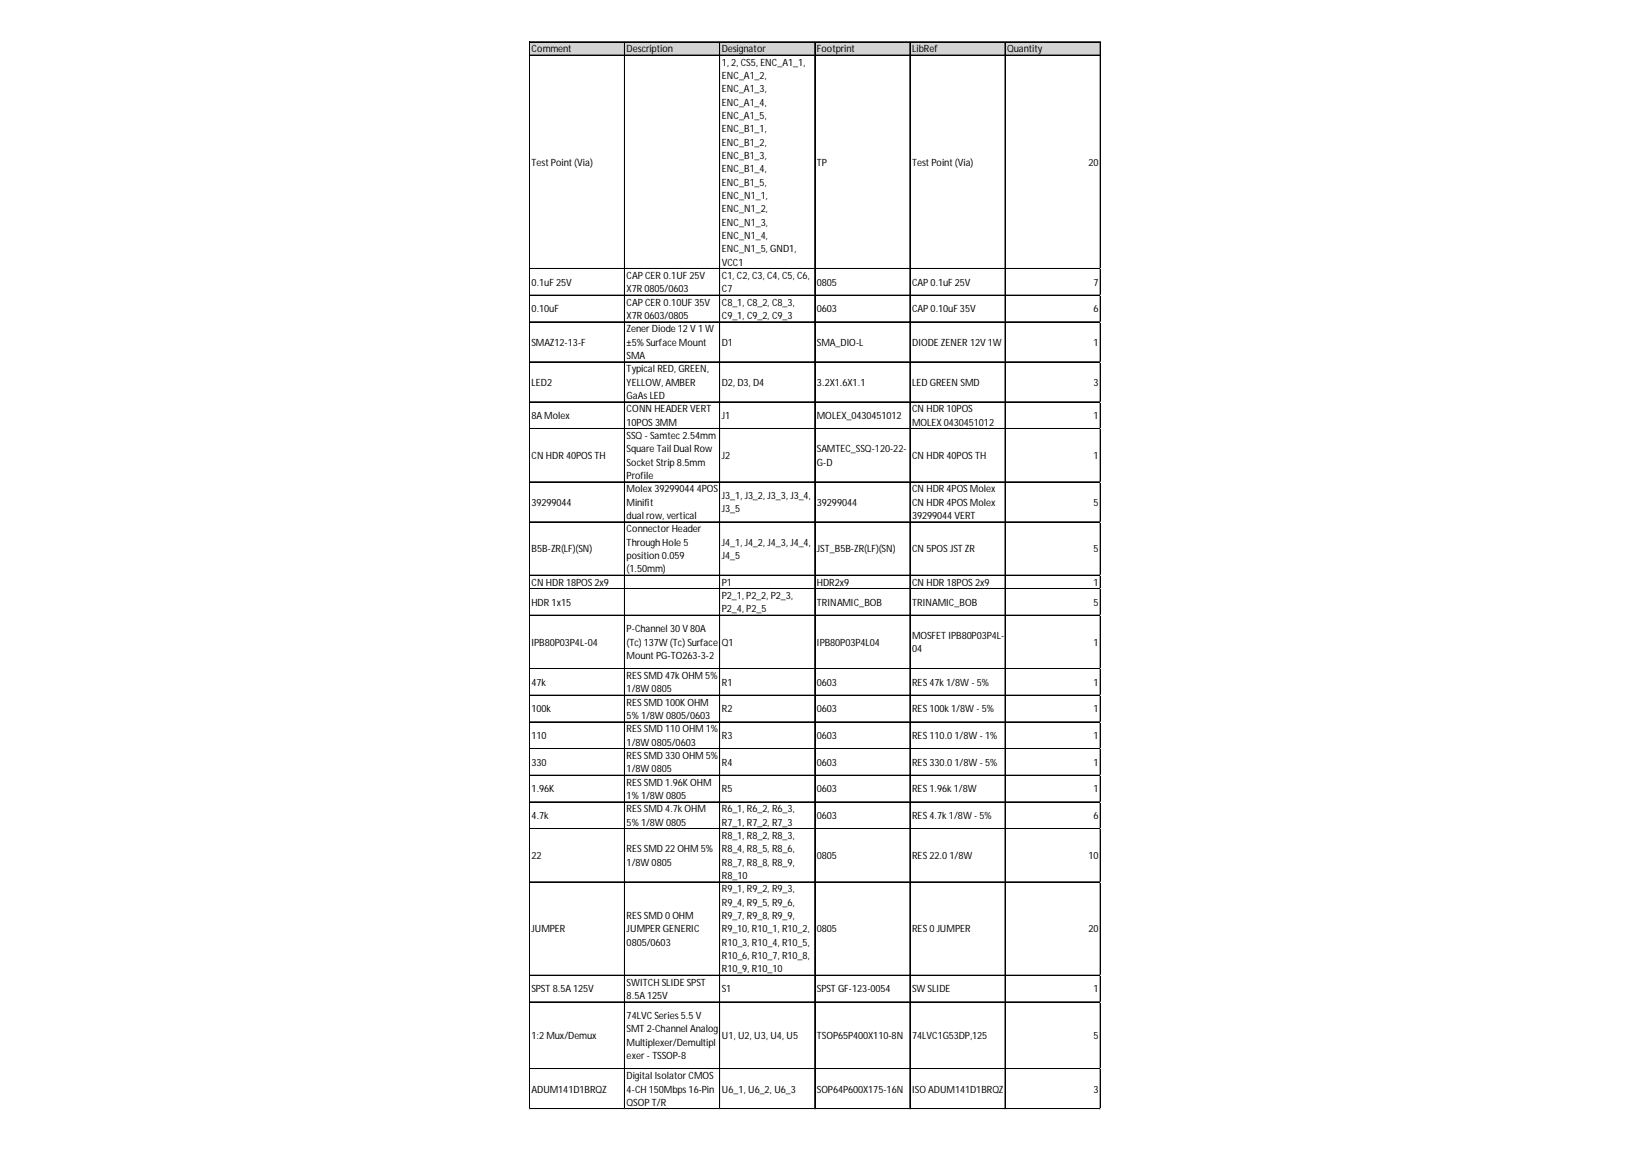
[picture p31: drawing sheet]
<svg xmlns="http://www.w3.org/2000/svg" width="297mm" height="210mm" viewBox="0 0 297 210" stroke-linecap="round" stroke-linejoin="round" font-family="sans-serif">
<defs><g id="words">
<g font-size="1.8">
<text x="96.7" y="9.5">Comment</text>
<text x="114.1" y="9.5">Description</text>
<text x="131.4" y="9.5">Designator</text>
<text x="131.4" y="12">1, 2, CS5, ENC_A1_1,</text>
<text x="148.7" y="9.5">Footprint</text>
<text x="166" y="9.5">LibRef</text>
<text x="183.3" y="9.5">Quantity</text>
<text x="131.4" y="14.4">ENC_A1_2,</text>
<text x="131.4" y="16.8">ENC_A1_3,</text>
<text x="131.4" y="19.2">ENC_A1_4,</text>
<text x="131.4" y="21.7">ENC_A1_5,</text>
<text x="131.4" y="24.1">ENC_B1_1,</text>
<text x="131.4" y="26.5">ENC_B1_2,</text>
<text x="131.4" y="29">ENC_B1_3,</text>
<text x="96.7" y="30.2">Test Point (Via)</text>
<text x="131.4" y="31.4">ENC_B1_4,</text>
<text x="131.4" y="33.8">ENC_B1_5,</text>
<text x="148.7" y="30.2">TP</text>
<text x="166" y="30.2">Test Point (Via)</text>
<text x="198.1" y="30.2">20</text>
<text x="131.4" y="36.2">ENC_N1_1,</text>
<text x="131.4" y="38.7">ENC_N1_2,</text>
<text x="131.4" y="41.1">ENC_N1_3,</text>
<text x="131.4" y="43.5">ENC_N1_4,</text>
<text x="131.4" y="46">ENC_N1_5, GND1,</text>
<text x="96.7" y="52">0.1uF 25V</text>
<text x="114.1" y="50.8">CAPCER 0.1UF 25V</text>
<text x="114.1" y="53.2">X7R 0805/0603</text>
<text x="131.4" y="48.4">VCC1</text>
<text x="131.4" y="50.8">C1, C2, C3, C4, C5, C6,</text>
<text x="131.4" y="53.2">C7</text>
<text x="148.7" y="52">0805</text>
<text x="166" y="52">CAP0.1uF 25V</text>
<text x="199" y="52">7</text>
<text x="96.7" y="56.9">0.10uF</text>
<text x="114.1" y="55.7">CAPCER 0.10UF 35V</text>
<text x="114.1" y="58.1">X7R 0603/0805</text>
<text x="131.4" y="55.7">C8_1, C8_2, C8_3,</text>
<text x="131.4" y="58.1">C9_1, C9_2, C9_3</text>
<text x="148.7" y="56.9">0603</text>
<text x="166" y="56.9">CAP0.10uF 35V</text>
<text x="199" y="56.9">6</text>
<text x="96.7" y="62.9">SMAZ12-13-F</text>
<text x="114.1" y="60.5">Zener Diode 12 V 1 W</text>
<text x="114.1" y="62.9">±5% Surface Mount</text>
<text x="114.1" y="65.4">SMA</text>
<text x="131.4" y="62.9">D1</text>
<text x="148.7" y="62.9">SMA_DIO-L</text>
<text x="166" y="62.9">DIODE ZENER 12V 1W</text>
<text x="199" y="62.9">1</text>
<text x="96.7" y="70.2">LED2</text>
<text x="114.1" y="67.8">Typical RED, GREEN,</text>
<text x="114.1" y="70.2">YELLOW, AMBER</text>
<text x="131.4" y="70.2">D2, D3, D4</text>
<text x="148.7" y="70.2">3.2X1.6X1.1</text>
<text x="166" y="70.2">LED GREEN SMD</text>
<text x="199" y="70.2">3</text>
<text x="96.7" y="76.3">8A Molex</text>
<text x="114.1" y="72.7">GaAs LED</text>
<text x="114.1" y="75.1">CONN HEADER VERT</text>
<text x="114.1" y="77.5">10POS3MM</text>
<text x="131.4" y="76.3">J1</text>
<text x="148.7" y="76.3">MOLEX_0430451012</text>
<text x="166" y="75.1">CN HDR 10POS</text>
<text x="166" y="77.5">MOLEX0430451012</text>
<text x="199" y="76.3">1</text>
<text x="96.7" y="83.6">CN HDR 40POSTH</text>
<text x="114.1" y="79.9">SSQ - Samtec2.54mm</text>
<text x="114.1" y="82.4">Square Tail Dual Row</text>
<text x="131.4" y="83.6">J2</text>
<text x="148.7" y="82.4">SAMTEC_SSQ-120-22-</text>
<text x="166" y="83.6">CN HDR 40POSTH</text>
<text x="199" y="83.6">1</text>
<text x="114.1" y="84.8">Socket Strip 8.5mm</text>
<text x="114.1" y="87.2">Profile</text>
<text x="114.1" y="89.6">Molex 39299044 4POS</text>
<text x="148.7" y="84.8">G-D</text>
<text x="166" y="89.6">CN HDR 4POSMolex</text>
<text x="96.7" y="92.1">39299044</text>
<text x="114.1" y="92.1">Minifit</text>
<text x="114.1" y="94.5">dual row, vertical</text>
<text x="131.4" y="90.9">J3_1, J3_2, J3_3, J3_4,</text>
<text x="131.4" y="93.3">J3_5</text>
<text x="148.7" y="92.1">39299044</text>
<text x="166" y="92.1">CN HDR 4POSMolex</text>
<text x="166" y="94.5">39299044 VERT</text>
<text x="199" y="92.1">5</text>
<text x="96.7" y="100.6">B5B-ZR(LF)(SN)</text>
<text x="114.1" y="96.9">ConnectorHeader</text>
<text x="114.1" y="99.4">Through Hole 5</text>
<text x="114.1" y="101.8">position 0.059</text>
<text x="131.4" y="99.4">J4_1, J4_2, J4_3, J4_4,</text>
<text x="131.4" y="101.8">J4_5</text>
<text x="148.7" y="100.6">JST_B5B-ZR(LF)(SN)</text>
<text x="166" y="100.6">CN 5POSJST ZR</text>
<text x="199" y="100.6">5</text>
<text x="96.7" y="106.6">CN HDR 18POS2x9</text>
<text x="114.1" y="104.2">(1.50mm)</text>
<text x="131.4" y="106.6">P1</text>
<text x="148.7" y="106.6">HDR2x9</text>
<text x="166" y="106.6">CN HDR 18POS2x9</text>
<text x="199" y="106.6">1</text>
<text x="96.7" y="110.3">HDR 1x15</text>
<text x="131.4" y="109.1">P2_1, P2_2, P2_3,</text>
<text x="131.4" y="111.5">P2_4, P2_5</text>
<text x="148.7" y="110.3">TRINAMIC_BOB</text>
<text x="166" y="110.3">TRINAMIC_BOB</text>
<text x="199" y="110.3">5</text>
<text x="96.7" y="117.6">IPB80P03P4L-04</text>
<text x="114.1" y="115.1">P-Channel 30 V 80A</text>
<text x="114.1" y="117.6">(Tc) 137W (Tc) Surface</text>
<text x="114.1" y="120">Mount PG-TO263-3-2</text>
<text x="131.4" y="117.6">Q1</text>
<text x="148.7" y="117.6">IPB80P03P4L04</text>
<text x="166" y="116.4">MOSFET IPB80P03P4L-</text>
<text x="166" y="118.8">04</text>
<text x="199" y="117.6">1</text>
<text x="96.7" y="124.8">47k</text>
<text x="114.1" y="123.6">RESSMD 47kOHM 5%</text>
<text x="131.4" y="124.8">R1</text>
<text x="148.7" y="124.8">0603</text>
<text x="166" y="124.8">RES47k 1/8W - 5%</text>
<text x="199" y="124.8">1</text>
<text x="96.7" y="129.7">100k</text>
<text x="114.1" y="126.1">1/8W 0805</text>
<text x="114.1" y="128.5">RESSMD 100KOHM</text>
<text x="114.1" y="130.9">5% 1/8W 0805/0603</text>
<text x="131.4" y="129.7">R2</text>
<text x="148.7" y="129.7">0603</text>
<text x="166" y="129.7">RES100k 1/8W - 5%</text>
<text x="199" y="129.7">1</text>
<text x="96.7" y="134.6">110</text>
<text x="114.1" y="133.3">RESSMD 110 OHM 1%</text>
<text x="114.1" y="135.8">1/8W 0805/0603</text>
<text x="131.4" y="134.6">R3</text>
<text x="148.7" y="134.6">0603</text>
<text x="166" y="134.6">RES110.0 1/8W - 1%</text>
<text x="199" y="134.6">1</text>
<text x="96.7" y="139.4">330</text>
<text x="114.1" y="138.2">RESSMD 330 OHM 5%</text>
<text x="114.1" y="140.6">1/8W 0805</text>
<text x="114.1" y="143.1">RESSMD 1.96KOHM</text>
<text x="131.4" y="139.4">R4</text>
<text x="148.7" y="139.4">0603</text>
<text x="166" y="139.4">RES330.0 1/8W - 5%</text>
<text x="199" y="139.4">1</text>
<text x="96.7" y="144.3">1.96K</text>
<text x="96.7" y="149.1">4.7k</text>
<text x="114.1" y="145.5">1% 1/8W 0805</text>
<text x="114.1" y="147.9">RESSMD 4.7kOHM</text>
<text x="131.4" y="144.3">R5</text>
<text x="131.4" y="147.9">R6_1, R6_2, R6_3,</text>
<text x="148.7" y="144.3">0603</text>
<text x="148.7" y="149.1">0603</text>
<text x="166" y="144.3">RES1.96k1/8W</text>
<text x="166" y="149.1">RES4.7k 1/8W - 5%</text>
<text x="199" y="144.3">1</text>
<text x="199" y="149.1">6</text>
<text x="114.1" y="150.3">5% 1/8W 0805</text>
<text x="114.1" y="155.2">RESSMD 22 OHM 5%</text>
<text x="131.4" y="150.3">R7_1, R7_2, R7_3</text>
<text x="131.4" y="152.8">R8_1, R8_2, R8_3,</text>
<text x="131.4" y="155.2">R8_4, R8_5, R8_6,</text>
<text x="96.7" y="156.4">22</text>
<text x="114.1" y="157.6">1/8W 0805</text>
<text x="131.4" y="157.6">R8_7, R8_8, R8_9,</text>
<text x="131.4" y="160">R8_10</text>
<text x="148.7" y="156.4">0805</text>
<text x="166" y="156.4">RES22.0 1/8W</text>
<text x="198.1" y="156.4">10</text>
<text x="114.1" y="167.3">RESSMD 0 OHM</text>
<text x="131.4" y="162.5">R9_1, R9_2, R9_3,</text>
<text x="131.4" y="164.9">R9_4, R9_5, R9_6,</text>
<text x="131.4" y="167.3">R9_7, R9_8, R9_9,</text>
<text x="96.7" y="169.8">JUMPER</text>
<text x="114.1" y="169.8">JUMPER GENERIC</text>
<text x="114.1" y="172.2">0805/0603</text>
<text x="131.4" y="169.8">R9_10, R10_1, R10_2,</text>
<text x="131.4" y="172.2">R10_3, R10_4, R10_5,</text>
<text x="148.7" y="169.8">0805</text>
<text x="166" y="169.8">RES0 JUMPER</text>
<text x="198.1" y="169.8">20</text>
<text x="114.1" y="179.5">SWITCH SLIDE SPST</text>
<text x="131.4" y="174.6">R10_6, R10_7, R10_8,</text>
<text x="131.4" y="177">R10_9, R10_10</text>
<text x="96.7" y="180.7">SPST 8.5A 125V</text>
<text x="114.1" y="181.9">8.5A 125V</text>
<text x="114.1" y="185.5">74LVCSeries 5.5 V</text>
<text x="131.4" y="180.7">S1</text>
<text x="148.7" y="180.7">SPST GF-123-0054</text>
<text x="166" y="180.7">SW SLIDE</text>
<text x="199" y="180.7">1</text>
<text x="96.7" y="189.2">1:2 Mux/Demux</text>
<text x="114.1" y="188">SMT 2-Channel Analog</text>
<text x="114.1" y="190.4">Multiplexer/Demultipl</text>
<text x="131.4" y="189.2">U1, U2, U3, U4, U5</text>
<text x="148.7" y="189.2">TSOP65P400X110-8N</text>
<text x="166" y="189.2">74LVC1G53DP,125</text>
<text x="199" y="189.2">5</text>
<text x="114.1" y="192.8">exer - TSSOP-8</text>
<text x="114.1" y="196.5">Digital Isolator CMOS</text>
<text x="96.7" y="198.9">ADUM141D1BRQZ</text>
<text x="114.1" y="198.9">4-CH 150Mbps 16-Pin</text>
<text x="114.1" y="201.3">QSOPT/R</text>
<text x="131.4" y="198.9">U6_1, U6_2, U6_3</text>
<text x="148.7" y="198.9">SOP64P600X175-16N</text>
<text x="166" y="198.9">ISO ADUM141D1BRQZ</text>
<text x="199" y="198.9">3</text>
</g>
</g></defs>
<path d="M96.4 7.7h104v2.4h-104z" fill="#d3d3d3"/>
<g fill="none" stroke="#000" stroke-width=".18">
<path d="M96.3 7.6v194.3M96.4 7.6v194.3M96.4 7.6h103.9M96.4 7.7h103.9M96.4 10h103.9M96.4 10.1h103.9M113.7 7.7v194.2M131 7.7v194.2M148.3 7.7v194.2M165.6 7.7v194.2M165.7 7.7v194.2M182.9 7.7v194.2"/>
<path d="M183 7.7v194.2M200.2 7.7v194.2M200.3 7.7v194.2M96.4 48.9h103.9M96.4 53.7h103.9M96.4 53.8h103.9M96.4 58.6h103.9M96.4 65.9h103.9M96.4 73.1h103.9M96.4 73.2h103.9M96.4 78h103.9M96.4 78.1h103.9"/>
<path d="M96.4 87.7h103.9M96.4 87.8h103.9M96.4 95h103.9M96.4 104.7h103.9M96.4 104.8h103.9M96.4 107.1h103.9M96.4 107.2h103.9M96.4 112h103.9M96.4 121.7h103.9M96.4 126.6h103.9M96.4 131.4h103.9M96.4 131.5h103.9"/>
<path d="M96.4 136.3h103.9M96.4 141.1h103.9M96.4 141.2h103.9M96.4 146h103.9M96.4 150.8h103.9M96.4 150.9h103.9M96.4 160.5h103.9M96.4 160.6h103.9M96.4 177.5h103.9M96.4 177.6h103.9M96.4 182.4h103.9M96.4 194.5h103.9"/>
<path d="M96.4 194.6h103.9M96.4 201.8h103.9M96.4 201.9h103.9"/>
</g>
<path d="M96.3 201.9v.1" fill="none" stroke="#d4d4d4" stroke-width=".18"/>
<path d="M96.3 201.9l.1 .1z" fill="#d4d4d4"/>
<path d="M113.7 201.9v.1" fill="none" stroke="#d4d4d4" stroke-width=".18"/>
<path d="M113.7 201.9l.1 .1z" fill="#d4d4d4"/>
<path d="M131 201.9v.1" fill="none" stroke="#d4d4d4" stroke-width=".18"/>
<path d="M131 201.9l.1 .1z" fill="#d4d4d4"/>
<path d="M148.3 201.9v.1" fill="none" stroke="#d4d4d4" stroke-width=".18"/>
<path d="M148.3 201.9l.1 .1z" fill="#d4d4d4"/>
<path d="M165.6 201.9v.1" fill="none" stroke="#d4d4d4" stroke-width=".18"/>
<path d="M165.6 201.9l.1 .1z" fill="#d4d4d4"/>
<path d="M182.9 201.9v.1" fill="none" stroke="#d4d4d4" stroke-width=".18"/>
<path d="M182.9 201.9l.1 .1z" fill="#d4d4d4"/>
<path d="M200.2 201.9v.1" fill="none" stroke="#d4d4d4" stroke-width=".18"/>
<path d="M200.2 201.9l.1 .1z" fill="#d4d4d4"/>
<path d="M200.3 48.9h.1" fill="none" stroke="#d4d4d4" stroke-width=".18"/>
<path d="M200.3 48.9l.1 .1z" fill="#d4d4d4"/>
<path d="M200.3 53.7h.1" fill="none" stroke="#d4d4d4" stroke-width=".18"/>
<path d="M200.3 53.7l.1 .1z" fill="#d4d4d4"/>
<path d="M200.3 58.6h.1" fill="none" stroke="#d4d4d4" stroke-width=".18"/>
<path d="M200.3 58.6l.1 .1z" fill="#d4d4d4"/>
<path d="M200.3 65.9h.1" fill="none" stroke="#d4d4d4" stroke-width=".18"/>
<path d="M200.3 65.9l.1 .1z" fill="#d4d4d4"/>
<path d="M200.3 73.1h.1" fill="none" stroke="#d4d4d4" stroke-width=".18"/>
<path d="M200.3 73.1l.1 .1z" fill="#d4d4d4"/>
<path d="M200.3 78h.1" fill="none" stroke="#d4d4d4" stroke-width=".18"/>
<path d="M200.3 78l.1 .1z" fill="#d4d4d4"/>
<path d="M200.3 87.7h.1" fill="none" stroke="#d4d4d4" stroke-width=".18"/>
<path d="M200.3 87.7l.1 .1z" fill="#d4d4d4"/>
<path d="M200.3 95h.1" fill="none" stroke="#d4d4d4" stroke-width=".18"/>
<path d="M200.3 95l.1 .1z" fill="#d4d4d4"/>
<path d="M200.3 104.7h.1" fill="none" stroke="#d4d4d4" stroke-width=".18"/>
<path d="M200.3 104.7l.1 .1z" fill="#d4d4d4"/>
<path d="M200.3 107.1h.1" fill="none" stroke="#d4d4d4" stroke-width=".18"/>
<path d="M200.3 107.1l.1 .1z" fill="#d4d4d4"/>
<path d="M200.3 112h.1" fill="none" stroke="#d4d4d4" stroke-width=".18"/>
<path d="M200.3 112l.1 .1z" fill="#d4d4d4"/>
<path d="M200.3 121.7h.1" fill="none" stroke="#d4d4d4" stroke-width=".18"/>
<path d="M200.3 121.7l.1 .1z" fill="#d4d4d4"/>
<path d="M200.3 126.6h.1" fill="none" stroke="#d4d4d4" stroke-width=".18"/>
<path d="M200.3 126.6l.1 .1z" fill="#d4d4d4"/>
<path d="M200.3 131.4h.1" fill="none" stroke="#d4d4d4" stroke-width=".18"/>
<path d="M200.3 131.4l.1 .1z" fill="#d4d4d4"/>
<path d="M200.3 136.3h.1" fill="none" stroke="#d4d4d4" stroke-width=".18"/>
<path d="M200.3 136.3l.1 .1z" fill="#d4d4d4"/>
<path d="M200.3 141.1h.1" fill="none" stroke="#d4d4d4" stroke-width=".18"/>
<path d="M200.3 141.1l.1 .1z" fill="#d4d4d4"/>
<path d="M200.3 146h.1" fill="none" stroke="#d4d4d4" stroke-width=".18"/>
<path d="M200.3 146l.1 .1z" fill="#d4d4d4"/>
<path d="M200.3 150.8h.1" fill="none" stroke="#d4d4d4" stroke-width=".18"/>
<path d="M200.3 150.8l.1 .1z" fill="#d4d4d4"/>
<path d="M200.3 160.5h.1" fill="none" stroke="#d4d4d4" stroke-width=".18"/>
<path d="M200.3 160.5l.1 .1z" fill="#d4d4d4"/>
<path d="M200.3 177.5h.1" fill="none" stroke="#d4d4d4" stroke-width=".18"/>
<path d="M200.3 177.5l.1 .1z" fill="#d4d4d4"/>
<path d="M200.3 182.4h.1" fill="none" stroke="#d4d4d4" stroke-width=".18"/>
<path d="M200.3 182.4l.1 .1z" fill="#d4d4d4"/>
<path d="M200.3 194.5h.1" fill="none" stroke="#d4d4d4" stroke-width=".18"/>
<path d="M200.3 194.5l.1 .1z" fill="#d4d4d4"/>
<path d="M200.3 201.8h.1" fill="none" stroke="#d4d4d4" stroke-width=".18"/>
<path d="M200.3 201.8l.1 .1z" fill="#d4d4d4"/>
<use href="#words"/>
</svg>
